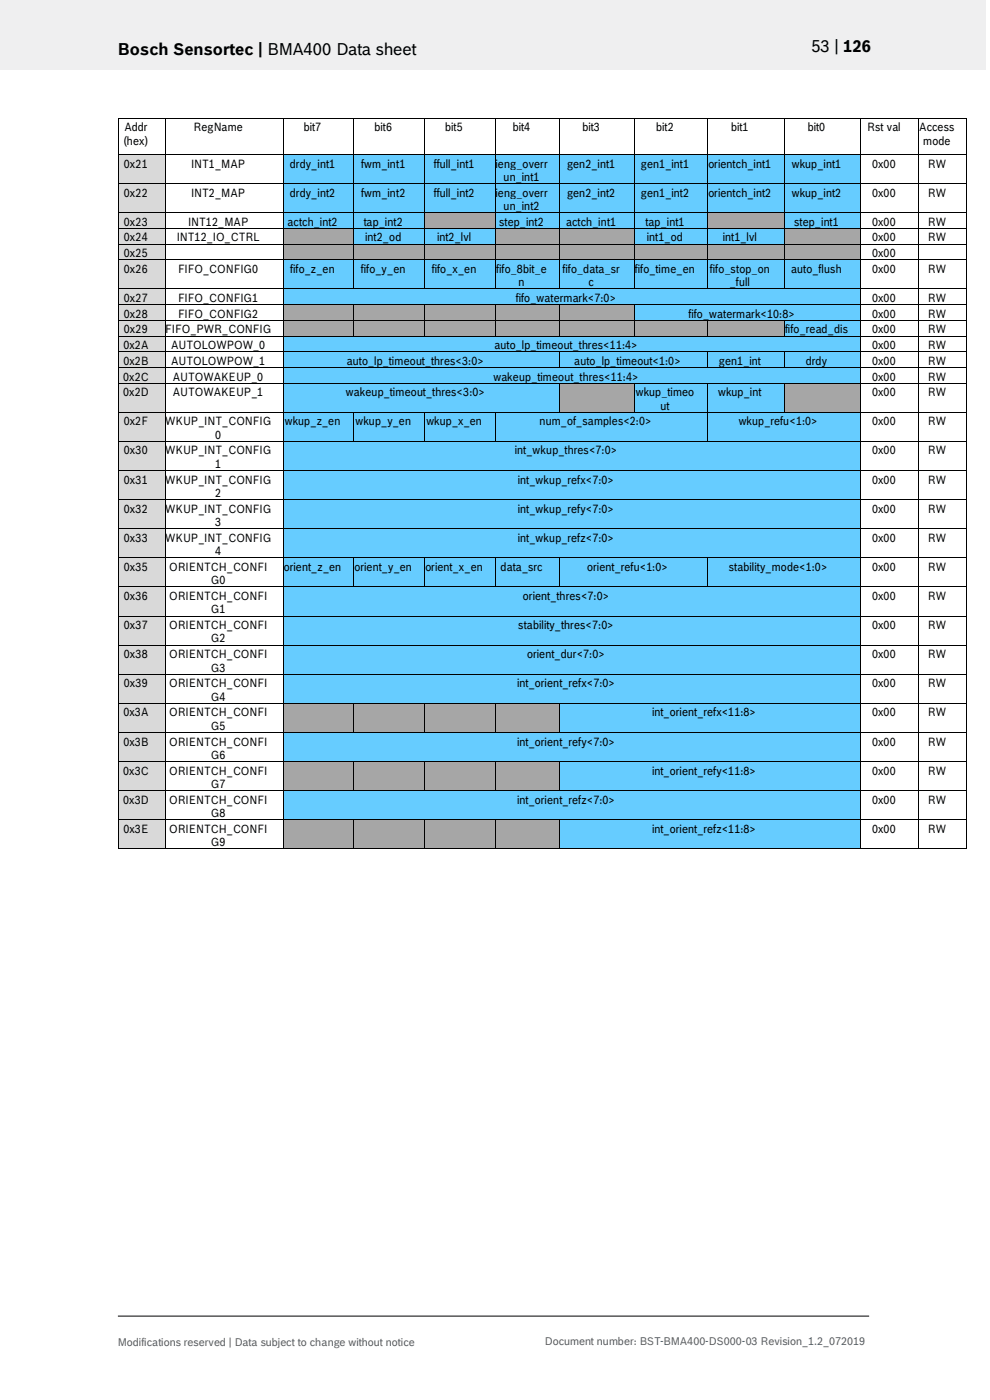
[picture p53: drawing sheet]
<svg xmlns="http://www.w3.org/2000/svg" width="210mm" height="297mm" viewBox="0 0 210 297" stroke-linecap="round" stroke-linejoin="round" font-family="sans-serif">
<defs><g id="words">
<g font-size="3.5">
<text x="25" y="11.6">Bosch Sensortec | BMA400 Data sheet</text>
<text x="172.1" y="11">53 | 126</text>
</g>
<g font-size="2.5">
<text x="26.4" y="27.9">Addr</text>
<text x="41" y="27.9">RegName</text>
<text x="64.4" y="27.9">bit7</text>
<text x="79.4" y="27.9">bit6</text>
<text x="94.5" y="27.9">bit5</text>
<text x="108.8" y="27.9">bit4</text>
<text x="123.6" y="27.9">bit3</text>
<text x="139.2" y="27.9">bit2</text>
<text x="155.1" y="27.9">bit1</text>
<text x="171.4" y="27.9">bit0</text>
<text x="184" y="27.9">Rst val</text>
<text x="195" y="27.9">Access</text>
<text x="26.2" y="30.7">(hex)</text>
<text x="26.3" y="35.6">0x21</text>
<text x="40.6" y="35.6">INT1_MAP</text>
<text x="61.5" y="35.6">drdy_int1</text>
<text x="76.6" y="35.6">fwm_int1</text>
<text x="92" y="35.6">ffull_int1</text>
<text x="105.1" y="35.6">ieng_overr</text>
<text x="120.3" y="35.6">gen2_int1</text>
<text x="136" y="35.6">gen1_int1</text>
<text x="150.3" y="35.6">orientch_int1</text>
<text x="168" y="35.6">wkup_int1</text>
<text x="185" y="35.6">0x00</text>
<text x="195.9" y="30.7">mode</text>
<text x="196.8" y="35.6">RW</text>
<text x="26.3" y="41.7">0x22</text>
<text x="40.6" y="41.7">INT2_MAP</text>
<text x="61.5" y="41.7">drdy_int2</text>
<text x="76.6" y="41.7">fwm_int2</text>
<text x="92" y="41.7">ffull_int2</text>
<text x="105.1" y="41.7">ieng_overr</text>
<text x="106.8" y="38.4">un_int1</text>
<text x="120.3" y="41.7">gen2_int2</text>
<text x="136" y="41.7">gen1_int2</text>
<text x="150.3" y="41.7">orientch_int2</text>
<text x="168" y="41.7">wkup_int2</text>
<text x="185" y="41.7">0x00</text>
<text x="196.8" y="41.7">RW</text>
<text x="26.3" y="47.9">0x23</text>
<text x="39.9" y="47.9">INT12_MAP</text>
<text x="61" y="47.9">actch_int2</text>
<text x="77.1" y="47.9">tap_int2</text>
<text x="105.9" y="47.9">step_int2</text>
<text x="106.8" y="44.5">un_int2</text>
<text x="120.1" y="47.9">actch_int1</text>
<text x="136.9" y="47.9">tap_int1</text>
<text x="168.5" y="47.9">step_int1</text>
<text x="185" y="47.9">0x00</text>
<text x="196.8" y="47.9">RW</text>
<text x="26.3" y="51.2">0x24</text>
<text x="37.5" y="51.2">INT12_IO_CTRL</text>
<text x="77.5" y="51.2">int2_od</text>
<text x="92.7" y="51.2">int2_lvl</text>
<text x="137.2" y="51.2">int1_od</text>
<text x="153.4" y="51.2">int1_lvl</text>
<text x="185" y="51.2">0x00</text>
<text x="196.8" y="51.2">RW</text>
<text x="26.3" y="54.6">0x25</text>
<text x="26.3" y="57.9">0x26</text>
<text x="37.8" y="57.9">FIFO_CONFIG0</text>
<text x="61.6" y="57.9">fifo_z_en</text>
<text x="76.6" y="57.9">fifo_y_en</text>
<text x="91.6" y="57.9">fifo_x_en</text>
<text x="105.3" y="57.9">fifo_8bit_e</text>
<text x="119.3" y="57.9">fifo_data_sr</text>
<text x="134.7" y="57.9">fifo_time_en</text>
<text x="150.6" y="57.9">fifo_stop_on</text>
<text x="167.8" y="57.9">auto_flush</text>
<text x="185" y="54.6">0x00</text>
<text x="185" y="57.9">0x00</text>
<text x="196.8" y="57.9">RW</text>
<text x="26.3" y="64.1">0x27</text>
<text x="37.8" y="64.1">FIFO_CONFIG1</text>
<text x="109.4" y="64.1">fifo_watermark&lt;7:0&gt;</text>
<text x="110" y="60.8">n</text>
<text x="124.8" y="60.8">c</text>
<text x="154.8" y="60.8">_full</text>
<text x="185" y="64.1">0x00</text>
<text x="196.8" y="64.1">RW</text>
<text x="26.3" y="67.4">0x28</text>
<text x="26.3" y="70.7">0x29</text>
<text x="35.1" y="70.7">FIFO_PWR_CONFIG</text>
<text x="37.8" y="67.4">FIFO_CONFIG2</text>
<text x="146" y="67.4">fifo_watermark&lt;10:8&gt;</text>
<text x="166.5" y="70.7">fifo_read_dis</text>
<text x="185" y="67.4">0x00</text>
<text x="185" y="70.7">0x00</text>
<text x="196.8" y="67.4">RW</text>
<text x="196.8" y="70.7">RW</text>
<text x="26.2" y="74.1">0x2A</text>
<text x="26.2" y="77.4">0x2B</text>
<text x="36.3" y="74.1">AUTOLOWPOW_0</text>
<text x="36.3" y="77.4">AUTOLOWPOW_1</text>
<text x="73.6" y="77.4">auto_lp_timeout_thres&lt;3:0&gt;</text>
<text x="104.9" y="74.1">auto_lp_timeout_thres&lt;11:4&gt;</text>
<text x="121.8" y="77.4">auto_lp_timeout&lt;1:0&gt;</text>
<text x="152.5" y="77.4">gen1_int</text>
<text x="170.9" y="77.4">drdy</text>
<text x="185" y="74.1">0x00</text>
<text x="185" y="77.4">0x00</text>
<text x="196.8" y="74.1">RW</text>
<text x="196.8" y="77.4">RW</text>
<text x="26.1" y="80.7">0x2C</text>
<text x="36.7" y="80.7">AUTOWAKEUP_0</text>
<text x="104.7" y="80.7">wakeup_timeout_thres&lt;11:4&gt;</text>
<text x="185" y="80.7">0x00</text>
<text x="196.8" y="80.7">RW</text>
<text x="26.1" y="84.1">0x2D</text>
<text x="36.7" y="84.1">AUTOWAKEUP_1</text>
<text x="73.4" y="84.1">wakeup_timeout_thres&lt;3:0&gt;</text>
<text x="134.9" y="84.1">wkup_timeo</text>
<text x="140.1" y="86.9">ut</text>
<text x="152.3" y="84.1">wkup_int</text>
<text x="185" y="84.1">0x00</text>
<text x="196.8" y="84.1">RW</text>
<text x="26.3" y="90.3">0x2F</text>
<text x="35.1" y="90.3">WKUP_INT_CONFIG</text>
<text x="45.6" y="93.1">0</text>
<text x="60.4" y="90.3">wkup_z_en</text>
<text x="75.4" y="90.3">wkup_y_en</text>
<text x="90.4" y="90.3">wkup_x_en</text>
<text x="114.5" y="90.3">num_of_samples&lt;2:0&gt;</text>
<text x="156.7" y="90.3">wkup_refu&lt;1:0&gt;</text>
<text x="185" y="90.3">0x00</text>
<text x="196.8" y="90.3">RW</text>
<text x="26.3" y="96.4">0x30</text>
<text x="35.1" y="96.4">WKUP_INT_CONFIG</text>
<text x="45.6" y="99.2">1</text>
<text x="109.2" y="96.4">int_wkup_thres&lt;7:0&gt;</text>
<text x="185" y="96.4">0x00</text>
<text x="196.8" y="96.4">RW</text>
<text x="26.3" y="102.6">0x31</text>
<text x="35.1" y="102.6">WKUP_INT_CONFIG</text>
<text x="45.6" y="105.4">2</text>
<text x="109.9" y="102.6">int_wkup_refx&lt;7:0&gt;</text>
<text x="185" y="102.6">0x00</text>
<text x="196.8" y="102.6">RW</text>
<text x="26.3" y="108.8">0x32</text>
<text x="35.1" y="108.8">WKUP_INT_CONFIG</text>
<text x="45.6" y="111.6">3</text>
<text x="109.9" y="108.8">int_wkup_refy&lt;7:0&gt;</text>
<text x="185" y="108.8">0x00</text>
<text x="196.8" y="108.8">RW</text>
<text x="26.3" y="115">0x33</text>
<text x="35.1" y="115">WKUP_INT_CONFIG</text>
<text x="45.6" y="117.8">4</text>
<text x="109.9" y="115">int_wkup_refz&lt;7:0&gt;</text>
<text x="185" y="115">0x00</text>
<text x="196.8" y="115">RW</text>
<text x="26.3" y="121.1">0x35</text>
<text x="35.9" y="121.1">ORIENTCH_CONFI</text>
<text x="44.8" y="124">G0</text>
<text x="60.2" y="121.1">orient_z_en</text>
<text x="75.2" y="121.1">orient_y_en</text>
<text x="90.2" y="121.1">orient_x_en</text>
<text x="106.2" y="121.1">data_src</text>
<text x="124.6" y="121.1">orient_refu&lt;1:0&gt;</text>
<text x="154.6" y="121.1">stability_mode&lt;1:0&gt;</text>
<text x="185" y="121.1">0x00</text>
<text x="196.8" y="121.1">RW</text>
<text x="26.3" y="127.3">0x36</text>
<text x="35.9" y="127.3">ORIENTCH_CONFI</text>
<text x="44.8" y="130.2">G1</text>
<text x="110.9" y="127.3">orient_thres&lt;7:0&gt;</text>
<text x="185" y="127.3">0x00</text>
<text x="196.8" y="127.3">RW</text>
<text x="26.3" y="133.5">0x37</text>
<text x="35.9" y="133.5">ORIENTCH_CONFI</text>
<text x="44.8" y="136.3">G2</text>
<text x="110" y="133.5">stability_thres&lt;7:0&gt;</text>
<text x="185" y="133.5">0x00</text>
<text x="196.8" y="133.5">RW</text>
<text x="26.3" y="139.6">0x38</text>
<text x="35.9" y="139.6">ORIENTCH_CONFI</text>
<text x="44.8" y="142.5">G3</text>
<text x="111.8" y="139.6">orient_dur&lt;7:0&gt;</text>
<text x="185" y="139.6">0x00</text>
<text x="196.8" y="139.6">RW</text>
<text x="26.3" y="145.8">0x39</text>
<text x="35.9" y="145.8">ORIENTCH_CONFI</text>
<text x="44.8" y="148.6">G4</text>
<text x="109.7" y="145.8">int_orient_refx&lt;7:0&gt;</text>
<text x="185" y="145.8">0x00</text>
<text x="196.8" y="145.8">RW</text>
<text x="26.2" y="152">0x3A</text>
<text x="35.9" y="152">ORIENTCH_CONFI</text>
<text x="44.8" y="154.8">G5</text>
<text x="138.3" y="152">int_orient_refx&lt;11:8&gt;</text>
<text x="185" y="152">0x00</text>
<text x="196.8" y="152">RW</text>
<text x="26.2" y="158.2">0x3B</text>
<text x="35.9" y="158.2">ORIENTCH_CONFI</text>
<text x="44.8" y="161">G6</text>
<text x="109.7" y="158.2">int_orient_refy&lt;7:0&gt;</text>
<text x="185" y="158.2">0x00</text>
<text x="196.8" y="158.2">RW</text>
<text x="26.1" y="164.3">0x3C</text>
<text x="35.9" y="164.3">ORIENTCH_CONFI</text>
<text x="44.8" y="167.2">G7</text>
<text x="138.3" y="164.3">int_orient_refy&lt;11:8&gt;</text>
<text x="185" y="164.3">0x00</text>
<text x="196.8" y="164.3">RW</text>
<text x="26.1" y="170.5">0x3D</text>
<text x="35.9" y="170.5">ORIENTCH_CONFI</text>
<text x="44.8" y="173.3">G8</text>
<text x="109.7" y="170.5">int_orient_refz&lt;7:0&gt;</text>
<text x="185" y="170.5">0x00</text>
<text x="196.8" y="170.5">RW</text>
<text x="26.2" y="176.7">0x3E</text>
<text x="35.9" y="176.7">ORIENTCH_CONFI</text>
<text x="44.8" y="179.5">G9</text>
<text x="138.3" y="176.7">int_orient_refz&lt;11:8&gt;</text>
<text x="185" y="176.7">0x00</text>
<text x="196.8" y="176.7">RW</text>
</g>
<g font-size="2.3" fill="#535f6b">
<text x="25" y="285.5">Modifications reserved | Data subject to change without notice</text>
<text x="115.6" y="285.3">Document number: BST-BMA400-DS000-03 Revision_1.2_072019</text>
</g>
</g></defs>
<path d="M-.1 0h209.2v14.8h-209.2z" fill-rule="evenodd" fill="#efeff0"/>
<g fill="none" stroke="#000" stroke-width=".21">
<path d="M25.1 25.1v7.6M25.1 25.1h9.9M35 25.1v7.6M35.1 25.1h24.9M60 25.1v7.6M60.1 25.1h14.9M75 25.1v7.6M75.1 25.1h14.9M90.1 25.1v7.6M90.1 25.1h14.9M105 25.1v7.6M105.1 25.1h13.6"/>
<path d="M134.6 25.1h-15.8l-.1 7.6M134.6 25.1v7.6M134.6 25.1h15.4l.1 7.6M150.1 25.1h16.2M166.4 25.1v7.6M166.4 25.1h16.1M194.9 25.1h-12.3v7.6M205.1 25.1h-10.1l-.1 7.6M205.1 25.1v7.6M25 279.2h159.4"/>
</g>
<g fill="#000">
<path d="M25 25l.1 .1z" fill-rule="evenodd"/>
<path d="M25 25l.1 .1z" fill-rule="evenodd"/>
<path d="M35 25l.1 .1z" fill-rule="evenodd"/>
<path d="M60 25l.1 .1z" fill-rule="evenodd"/>
<path d="M75 25l.1 .1z" fill-rule="evenodd"/>
<path d="M90 25l.1 .1z" fill-rule="evenodd"/>
<path d="M105 25l.1 .1z" fill-rule="evenodd"/>
<path d="M118.7 25l.1 .1z" fill-rule="evenodd"/>
<path d="M134.6 25v.1z" fill-rule="evenodd"/>
<path d="M150 25l.1 .1z" fill-rule="evenodd"/>
<path d="M166.3 25l.1 .1z" fill-rule="evenodd"/>
<path d="M182.5 25l.1 .1z" fill-rule="evenodd"/>
<path d="M194.9 25l.1 .1z" fill-rule="evenodd"/>
<path d="M205.1 25v.1z" fill-rule="evenodd"/>
<path d="M205.1 25v.1z" fill-rule="evenodd"/>
</g>
<g fill="#d9d9d9">
<path d="M25.1 32.8h9.9v6.1h-9.9z" fill-rule="evenodd"/>
<path d="M25.1 32.8h9.9v3.3h-9.9z" fill-rule="evenodd"/>
</g>
<g fill="#6cf">
<path d="M60.1 32.8h14.9v6.1h-14.9z" fill-rule="evenodd"/>
<path d="M60.1 32.8h14.9v3.3h-14.9z" fill-rule="evenodd"/>
<path d="M75.1 32.8h14.9v6.1h-14.9z" fill-rule="evenodd"/>
<path d="M75.1 32.8h14.9v3.3h-14.9z" fill-rule="evenodd"/>
<path d="M90.1 32.8h14.9v6.1h-14.9z" fill-rule="evenodd"/>
<path d="M90.1 32.8h14.9v3.3h-14.9z" fill-rule="evenodd"/>
<path d="M105.1 32.8h13.5v6.1h-13.5z" fill-rule="evenodd"/>
<path d="M105.1 32.8h13.5v3.3h-13.5z" fill-rule="evenodd"/>
<path d="M105.1 36.1h13.5v2.8h-13.5z" fill-rule="evenodd"/>
<path d="M118.7 32.8h15.8v6.1h-15.8z" fill-rule="evenodd"/>
<path d="M118.7 32.8h15.8v3.3h-15.8z" fill-rule="evenodd"/>
<path d="M134.6 32.8h15.4v6.1h-15.4z" fill-rule="evenodd"/>
<path d="M134.6 32.8h15.4v3.3h-15.4z" fill-rule="evenodd"/>
<path d="M150.1 32.8h16.2v6.1h-16.2z" fill-rule="evenodd"/>
<path d="M150.1 32.8h16.2v3.3h-16.2z" fill-rule="evenodd"/>
<path d="M166.4 32.8h16.1v6.1h-16.1z" fill-rule="evenodd"/>
<path d="M166.4 32.8h16.1v3.3h-16.1z" fill-rule="evenodd"/>
</g>
<g fill="#000">
<path d="M25 32.7l.1 .1z" fill-rule="evenodd"/>
<path d="M35 32.7l.1 .1z" fill-rule="evenodd"/>
<path d="M60 32.7l.1 .1z" fill-rule="evenodd"/>
<path d="M75 32.7l.1 .1z" fill-rule="evenodd"/>
<path d="M90 32.7l.1 .1z" fill-rule="evenodd"/>
<path d="M105 32.7l.1 .1z" fill-rule="evenodd"/>
<path d="M118.7 32.7l.1 .1z" fill-rule="evenodd"/>
<path d="M134.6 32.7v.1z" fill-rule="evenodd"/>
<path d="M150 32.7l.1 .1z" fill-rule="evenodd"/>
<path d="M166.3 32.7l.1 .1z" fill-rule="evenodd"/>
<path d="M182.5 32.7l.1 .1z" fill-rule="evenodd"/>
<path d="M194.9 32.7l.1 .1z" fill-rule="evenodd"/>
<path d="M205.1 32.7v.1z" fill-rule="evenodd"/>
</g>
<g fill="none" stroke="#000" stroke-width=".21">
<path d="M25.1 32.8v6.1M25.1 32.8h9.9M35 32.8v6.1M35.1 32.8h24.9M60 32.8v6.1M60.1 32.8h14.9M75 32.8v6.1M75.1 32.8h14.9M90.1 32.8v6.1M90.1 32.8h14.9M105 32.8v6.1M105.1 32.8h13.6"/>
<path d="M118.7 32.8v6.1M118.8 32.8h15.8M134.6 32.8v6.1M134.6 32.8h15.4M150.1 32.8v6.1M150.1 32.8h16.2M166.4 32.8v6.1M166.4 32.8h16.1M182.6 32.8v6.1M182.6 32.8h12.3M194.9 32.8v6.1M195 32.8h10.1"/>
<path d="M205.1 32.8v6.1"/>
</g>
<g fill="#d9d9d9">
<path d="M25.1 39h9.9v6.1h-9.9z" fill-rule="evenodd"/>
<path d="M25.1 39h9.9v3.2h-9.9z" fill-rule="evenodd"/>
</g>
<g fill="#6cf">
<path d="M60.1 39h14.9v6.1h-14.9z" fill-rule="evenodd"/>
<path d="M60.1 39h14.9v3.2h-14.9z" fill-rule="evenodd"/>
<path d="M75.1 39h14.9v6.1h-14.9z" fill-rule="evenodd"/>
<path d="M75.1 39h14.9v3.2h-14.9z" fill-rule="evenodd"/>
<path d="M90.1 39h14.9v6.1h-14.9z" fill-rule="evenodd"/>
<path d="M90.1 39h14.9v3.2h-14.9z" fill-rule="evenodd"/>
<path d="M105.1 39h13.5v6.1h-13.5z" fill-rule="evenodd"/>
<path d="M105.1 39h13.5v3.2h-13.5z" fill-rule="evenodd"/>
<path d="M105.1 42.2h13.5v2.9h-13.5z" fill-rule="evenodd"/>
<path d="M118.7 39h15.8v6.1h-15.8z" fill-rule="evenodd"/>
<path d="M118.7 39h15.8v3.2h-15.8z" fill-rule="evenodd"/>
<path d="M134.6 39h15.4v6.1h-15.4z" fill-rule="evenodd"/>
<path d="M134.6 39h15.4v3.2h-15.4z" fill-rule="evenodd"/>
<path d="M150.1 39h16.2v6.1h-16.2z" fill-rule="evenodd"/>
<path d="M150.1 39h16.2v3.2h-16.2z" fill-rule="evenodd"/>
<path d="M166.4 39h16.1v6.1h-16.1z" fill-rule="evenodd"/>
<path d="M166.4 39h16.1v3.2h-16.1z" fill-rule="evenodd"/>
</g>
<g fill="#000">
<path d="M25 38.9l.1 .1z" fill-rule="evenodd"/>
<path d="M35 38.9l.1 .1z" fill-rule="evenodd"/>
<path d="M60 38.9l.1 .1z" fill-rule="evenodd"/>
<path d="M75 38.9l.1 .1z" fill-rule="evenodd"/>
<path d="M90 38.9l.1 .1z" fill-rule="evenodd"/>
<path d="M105 38.9l.1 .1z" fill-rule="evenodd"/>
<path d="M118.7 38.9l.1 .1z" fill-rule="evenodd"/>
<path d="M134.6 38.9v.1z" fill-rule="evenodd"/>
<path d="M150 38.9l.1 .1z" fill-rule="evenodd"/>
<path d="M166.3 38.9l.1 .1z" fill-rule="evenodd"/>
<path d="M182.5 38.9l.1 .1z" fill-rule="evenodd"/>
<path d="M194.9 38.9l.1 .1z" fill-rule="evenodd"/>
<path d="M205.1 38.9v.1z" fill-rule="evenodd"/>
</g>
<g fill="none" stroke="#000" stroke-width=".21">
<path d="M25.1 39v6.1M25.1 39h9.9M35 39v6.1M35.1 39h24.9M60 39v6.1M60.1 39h14.9M75 39v6.1M75.1 39h14.9M90.1 39v6.1M90.1 39h14.9M105 39v6.1M105.1 39h13.6"/>
<path d="M134.6 39h-15.8l-.1 6.1M134.6 39v6.1M134.6 39h15.4l.1 6.1M150.1 39h16.2M166.4 39v6.1M166.4 39h16.1M194.9 39h-12.3v6.1M205.1 39h-10.1l-.1 6.1M205.1 39v6.1"/>
</g>
<g fill="#d9d9d9">
<path d="M25.1 45.2h9.9v3.2h-9.9z" fill-rule="evenodd"/>
<path d="M25.1 45.2h9.9v3.2h-9.9z" fill-rule="evenodd"/>
</g>
<g fill="#6cf">
<path d="M60.1 45.2h14.9v3.2h-14.9z" fill-rule="evenodd"/>
<path d="M60.1 45.2h14.9v3.2h-14.9z" fill-rule="evenodd"/>
<path d="M75.1 45.2h14.9v3.2h-14.9z" fill-rule="evenodd"/>
<path d="M75.1 45.2h14.9v3.2h-14.9z" fill-rule="evenodd"/>
</g>
<g fill="#a6a6a6">
<path d="M90.1 45.2h14.9v3.2h-14.9z" fill-rule="evenodd"/>
<path d="M90.1 45.2h14.9v1.8h-14.9z" fill-rule="evenodd"/>
</g>
<g fill="#6cf">
<path d="M105.1 45.2h13.5v3.2h-13.5z" fill-rule="evenodd"/>
<path d="M105.1 45.2h13.5v3.2h-13.5z" fill-rule="evenodd"/>
<path d="M118.7 45.2h15.8v3.2h-15.8z" fill-rule="evenodd"/>
<path d="M118.7 45.2h15.8v3.2h-15.8z" fill-rule="evenodd"/>
<path d="M134.6 45.2h15.4v3.2h-15.4z" fill-rule="evenodd"/>
<path d="M134.6 45.2h15.4v3.2h-15.4z" fill-rule="evenodd"/>
</g>
<g fill="#a6a6a6">
<path d="M150.1 45.2h16.2v3.2h-16.2z" fill-rule="evenodd"/>
<path d="M150.1 45.2h16.2v1.8h-16.2z" fill-rule="evenodd"/>
</g>
<g fill="#6cf">
<path d="M166.4 45.2h16.1v3.2h-16.1z" fill-rule="evenodd"/>
<path d="M166.4 45.2h16.1v3.2h-16.1z" fill-rule="evenodd"/>
</g>
<g fill="#000">
<path d="M25 45.1l.1 .1z" fill-rule="evenodd"/>
<path d="M35 45.1l.1 .1z" fill-rule="evenodd"/>
<path d="M60 45.1l.1 .1z" fill-rule="evenodd"/>
<path d="M75 45.1l.1 .1z" fill-rule="evenodd"/>
<path d="M90 45.1l.1 .1z" fill-rule="evenodd"/>
<path d="M105 45.1l.1 .1z" fill-rule="evenodd"/>
<path d="M118.7 45.1l.1 .1z" fill-rule="evenodd"/>
<path d="M134.6 45.1v.1z" fill-rule="evenodd"/>
<path d="M150 45.1l.1 .1z" fill-rule="evenodd"/>
<path d="M166.3 45.1l.1 .1z" fill-rule="evenodd"/>
<path d="M182.5 45.1l.1 .1z" fill-rule="evenodd"/>
<path d="M194.9 45.1l.1 .1z" fill-rule="evenodd"/>
<path d="M205.1 45.1v.1z" fill-rule="evenodd"/>
</g>
<g fill="none" stroke="#000" stroke-width=".21">
<path d="M25.1 45.2v3.2M25.1 45.1h9.9M35 45.2v3.2M35.1 45.1h24.9M60 45.2v3.2M60.1 45.1h14.9M75 45.2v3.2M75.1 45.1h14.9M90.1 45.2v3.2M90.1 45.1h14.9M105 45.2v3.2M105.1 45.1h13.6"/>
<path d="M118.7 45.2v3.2M118.8 45.1h15.8M134.6 45.2v3.2M134.6 45.1h15.4M150.1 45.2v3.2M150.1 45.1h16.2M166.4 45.2v3.2M166.4 45.1h16.1M182.6 45.2v3.2M182.6 45.1h12.3M194.9 45.2v3.2M195 45.1h10.1"/>
<path d="M205.1 45.2v3.2"/>
</g>
<g fill="#d9d9d9">
<path d="M25.1 48.5h9.9v3.2h-9.9z" fill-rule="evenodd"/>
<path d="M25.1 48.5h9.9v3.2h-9.9z" fill-rule="evenodd"/>
</g>
<g fill="#a6a6a6">
<path d="M60.1 48.5h14.9v3.2h-14.9z" fill-rule="evenodd"/>
<path d="M60.1 48.5h14.9v1.8h-14.9z" fill-rule="evenodd"/>
</g>
<g fill="#6cf">
<path d="M75.1 48.5h14.9v3.2h-14.9z" fill-rule="evenodd"/>
<path d="M75.1 48.5h14.9v3.2h-14.9z" fill-rule="evenodd"/>
<path d="M90.1 48.5h14.9v3.2h-14.9z" fill-rule="evenodd"/>
<path d="M90.1 48.5h14.9v3.2h-14.9z" fill-rule="evenodd"/>
</g>
<g fill="#a6a6a6">
<path d="M105.1 48.5h13.5v3.2h-13.5z" fill-rule="evenodd"/>
<path d="M105.1 48.5h13.5v1.8h-13.5z" fill-rule="evenodd"/>
<path d="M118.7 48.5h15.8v3.2h-15.8z" fill-rule="evenodd"/>
<path d="M118.7 48.5h15.8v1.8h-15.8z" fill-rule="evenodd"/>
</g>
<g fill="#6cf">
<path d="M134.6 48.5h15.4v3.2h-15.4z" fill-rule="evenodd"/>
<path d="M134.6 48.5h15.4v3.2h-15.4z" fill-rule="evenodd"/>
<path d="M150.1 48.5h16.2v3.2h-16.2z" fill-rule="evenodd"/>
<path d="M150.1 48.5h16.2v3.2h-16.2z" fill-rule="evenodd"/>
</g>
<g fill="#a6a6a6">
<path d="M166.4 48.5h16.1v3.2h-16.1z" fill-rule="evenodd"/>
<path d="M166.4 48.5h16.1v1.8h-16.1z" fill-rule="evenodd"/>
</g>
<g fill="#000">
<path d="M25 48.4l.1 .1z" fill-rule="evenodd"/>
<path d="M35 48.4l.1 .1z" fill-rule="evenodd"/>
<path d="M60 48.4l.1 .1z" fill-rule="evenodd"/>
<path d="M75 48.4l.1 .1z" fill-rule="evenodd"/>
<path d="M90 48.4l.1 .1z" fill-rule="evenodd"/>
<path d="M105 48.4l.1 .1z" fill-rule="evenodd"/>
<path d="M118.7 48.4l.1 .1z" fill-rule="evenodd"/>
<path d="M134.6 48.4v.1z" fill-rule="evenodd"/>
<path d="M150 48.4l.1 .1z" fill-rule="evenodd"/>
<path d="M166.3 48.4l.1 .1z" fill-rule="evenodd"/>
<path d="M182.5 48.4l.1 .1z" fill-rule="evenodd"/>
<path d="M194.9 48.4l.1 .1z" fill-rule="evenodd"/>
<path d="M205.1 48.4v.1z" fill-rule="evenodd"/>
</g>
<g fill="none" stroke="#000" stroke-width=".21">
<path d="M25.1 48.5v3.2M25.1 48.4h9.9M35 48.5v3.2M35.1 48.4h24.9M60 48.5v3.2M60.1 48.4h14.9M75 48.5v3.2M75.1 48.4h14.9M90.1 48.5v3.2M90.1 48.4h14.9M105 48.5v3.2M105.1 48.4h13.6"/>
<path d="M118.7 48.5v3.2M118.8 48.4h15.8M134.6 48.5v3.2M134.6 48.4h15.4M150.1 48.5v3.2M150.1 48.4h16.2M166.4 48.5v3.2M166.4 48.4h16.1M182.6 48.5v3.2M182.6 48.4h12.3M194.9 48.5v3.2M195 48.4h10.1"/>
<path d="M205.1 48.5v3.2"/>
</g>
<g fill="#d9d9d9">
<path d="M25.1 51.8h9.9v3.3h-9.9z" fill-rule="evenodd"/>
<path d="M25.1 51.8h9.9v3.3h-9.9z" fill-rule="evenodd"/>
</g>
<g fill="#a6a6a6">
<path d="M60.1 51.8h14.9v3.3h-14.9z" fill-rule="evenodd"/>
<path d="M60.1 51.8h14.9v1.8h-14.9z" fill-rule="evenodd"/>
<path d="M75.1 51.8h14.9v3.3h-14.9z" fill-rule="evenodd"/>
<path d="M75.1 51.8h14.9v1.8h-14.9z" fill-rule="evenodd"/>
<path d="M90.1 51.8h14.9v3.3h-14.9z" fill-rule="evenodd"/>
<path d="M90.1 51.8h14.9v1.8h-14.9z" fill-rule="evenodd"/>
<path d="M105.1 51.8h13.5v3.3h-13.5z" fill-rule="evenodd"/>
<path d="M105.1 51.8h13.5v1.8h-13.5z" fill-rule="evenodd"/>
<path d="M118.7 51.8h15.8v3.3h-15.8z" fill-rule="evenodd"/>
<path d="M118.7 51.8h15.8v1.8h-15.8z" fill-rule="evenodd"/>
<path d="M134.6 51.8h15.4v3.3h-15.4z" fill-rule="evenodd"/>
<path d="M134.6 51.8h15.4v1.8h-15.4z" fill-rule="evenodd"/>
<path d="M150.1 51.8h16.2v3.3h-16.2z" fill-rule="evenodd"/>
<path d="M150.1 51.8h16.2v1.8h-16.2z" fill-rule="evenodd"/>
<path d="M166.4 51.8h16.1v3.3h-16.1z" fill-rule="evenodd"/>
<path d="M166.4 51.8h16.1v1.8h-16.1z" fill-rule="evenodd"/>
</g>
<g fill="#000">
<path d="M25 51.7l.1 .1z" fill-rule="evenodd"/>
<path d="M35 51.7l.1 .1z" fill-rule="evenodd"/>
<path d="M60 51.7l.1 .1z" fill-rule="evenodd"/>
<path d="M75 51.7l.1 .1z" fill-rule="evenodd"/>
<path d="M90 51.7l.1 .1z" fill-rule="evenodd"/>
<path d="M105 51.7l.1 .1z" fill-rule="evenodd"/>
<path d="M118.7 51.7l.1 .1z" fill-rule="evenodd"/>
<path d="M134.6 51.7v.1z" fill-rule="evenodd"/>
<path d="M150 51.7l.1 .1z" fill-rule="evenodd"/>
<path d="M166.3 51.7l.1 .1z" fill-rule="evenodd"/>
<path d="M182.5 51.7l.1 .1z" fill-rule="evenodd"/>
<path d="M194.9 51.7l.1 .1z" fill-rule="evenodd"/>
<path d="M205.1 51.7v.1z" fill-rule="evenodd"/>
</g>
<g fill="none" stroke="#000" stroke-width=".21">
<path d="M25.1 51.8v3.3M25.1 51.8h9.9M35 51.8v3.3M35.1 51.8h24.9M60 51.8v3.3M60.1 51.8h14.9M75 51.8v3.3M75.1 51.8h14.9M90.1 51.8v3.3M90.1 51.8h14.9M105 51.8v3.3M105.1 51.8h13.6"/>
<path d="M118.7 51.8v3.3M118.8 51.8h15.8M134.6 51.8v3.3M134.6 51.8h15.4M150.1 51.8v3.3M150.1 51.8h16.2M166.4 51.8v3.3M166.4 51.8h16.1M182.6 51.8v3.3M182.6 51.8h12.3M194.9 51.8v3.3M195 51.8h10.1"/>
<path d="M205.1 51.8v3.3"/>
</g>
<g fill="#d9d9d9">
<path d="M25.1 55.2h9.9v6.1h-9.9z" fill-rule="evenodd"/>
<path d="M25.1 55.2h9.9v3.2h-9.9z" fill-rule="evenodd"/>
</g>
<g fill="#6cf">
<path d="M60.1 55.2h14.9v6.1h-14.9z" fill-rule="evenodd"/>
<path d="M60.1 55.2h14.9v3.2h-14.9z" fill-rule="evenodd"/>
<path d="M75.1 55.2h14.9v6.1h-14.9z" fill-rule="evenodd"/>
<path d="M75.1 55.2h14.9v3.2h-14.9z" fill-rule="evenodd"/>
<path d="M90.1 55.2h14.9v6.1h-14.9z" fill-rule="evenodd"/>
<path d="M90.1 55.2h14.9v3.2h-14.9z" fill-rule="evenodd"/>
<path d="M105.1 55.2h13.5v6.1h-13.5z" fill-rule="evenodd"/>
<path d="M105.1 55.2h13.5v3.2h-13.5z" fill-rule="evenodd"/>
<path d="M105.1 58.4h13.5v2.9h-13.5z" fill-rule="evenodd"/>
<path d="M118.7 55.2h15.8v6.1h-15.8z" fill-rule="evenodd"/>
<path d="M118.7 55.2h15.8v3.2h-15.8z" fill-rule="evenodd"/>
<path d="M118.7 58.4h15.8v2.9h-15.8z" fill-rule="evenodd"/>
<path d="M134.6 55.2h15.4v6.1h-15.4z" fill-rule="evenodd"/>
<path d="M134.6 55.2h15.4v3.2h-15.4z" fill-rule="evenodd"/>
<path d="M150.1 55.2h16.2v6.1h-16.2z" fill-rule="evenodd"/>
<path d="M150.1 55.2h16.2v3.2h-16.2z" fill-rule="evenodd"/>
<path d="M150.1 58.4h16.2v2.9h-16.2z" fill-rule="evenodd"/>
<path d="M166.4 55.2h16.1v6.1h-16.1z" fill-rule="evenodd"/>
<path d="M166.4 55.2h16.1v3.2h-16.1z" fill-rule="evenodd"/>
</g>
<g fill="#000">
<path d="M25 55.1l.1 .1z" fill-rule="evenodd"/>
<path d="M35 55.1l.1 .1z" fill-rule="evenodd"/>
<path d="M60 55.1l.1 .1z" fill-rule="evenodd"/>
<path d="M75 55.1l.1 .1z" fill-rule="evenodd"/>
<path d="M90 55.1l.1 .1z" fill-rule="evenodd"/>
<path d="M105 55.1l.1 .1z" fill-rule="evenodd"/>
<path d="M118.7 55.1l.1 .1z" fill-rule="evenodd"/>
<path d="M134.6 55.1v.1z" fill-rule="evenodd"/>
<path d="M150 55.1l.1 .1z" fill-rule="evenodd"/>
<path d="M166.3 55.1l.1 .1z" fill-rule="evenodd"/>
<path d="M182.5 55.1l.1 .1z" fill-rule="evenodd"/>
<path d="M194.9 55.1l.1 .1z" fill-rule="evenodd"/>
<path d="M205.1 55.1v.1z" fill-rule="evenodd"/>
</g>
<g fill="none" stroke="#000" stroke-width=".21">
<path d="M25.1 55.2v6.1M25.1 55.1h9.9M35 55.2v6.1M35.1 55.1h24.9M60 55.2v6.1M60.1 55.1h14.9M75 55.2v6.1M75.1 55.1h14.9M90.1 55.2v6.1M90.1 55.1h14.9M105 55.2v6.1M105.1 55.1h13.6"/>
<path d="M118.7 55.2v6.1M118.8 55.1h15.8M134.6 55.2v6.1M134.6 55.1h15.4M150.1 55.2v6.1M150.1 55.1h16.2M166.4 55.2v6.1M166.4 55.1h16.1M182.6 55.2v6.1M182.6 55.1h12.3M194.9 55.2v6.1M195 55.1h10.1"/>
<path d="M205.1 55.2v6.1"/>
</g>
<g fill="#d9d9d9">
<path d="M25.1 61.3h9.9v3.3h-9.9z" fill-rule="evenodd"/>
<path d="M25.1 61.3h9.9v3.3h-9.9z" fill-rule="evenodd"/>
</g>
<g fill="#6cf">
<path d="M60.1 61.3h122.4v3.3h-122.4z" fill-rule="evenodd"/>
<path d="M60.1 61.3h122.4v3.3h-122.4z" fill-rule="evenodd"/>
</g>
<g fill="#000">
<path d="M25 61.3h.1z" fill-rule="evenodd"/>
<path d="M35 61.3h.1z" fill-rule="evenodd"/>
<path d="M60 61.3h.1z" fill-rule="evenodd"/>
<path d="M75 61.3h.1z" fill-rule="evenodd"/>
<path d="M90 61.3h.1z" fill-rule="evenodd"/>
<path d="M105 61.3h.1z" fill-rule="evenodd"/>
<path d="M118.7 61.3h.1z" fill-rule="evenodd"/>
<path d="M150 61.3h.1z" fill-rule="evenodd"/>
<path d="M166.3 61.3h.1z" fill-rule="evenodd"/>
<path d="M182.5 61.3h.1z" fill-rule="evenodd"/>
<path d="M194.9 61.3h.1z" fill-rule="evenodd"/>
</g>
<g fill="none" stroke="#000" stroke-width=".21">
<path d="M25.1 61.3v3.3M25.1 61.3h9.9M35 61.3v3.3M35.1 61.3h24.9M60 61.3v3.3M60.1 61.3h14.9M75.1 61.3h14.9M90.1 61.3h14.9M105.1 61.3h13.6M118.8 61.3h15.8M134.6 61.3h15.4M150.1 61.3h16.2"/>
<path d="M166.4 61.3h16.1M182.6 61.3v3.3M182.6 61.3h12.3M194.9 61.3v3.3M195 61.3h10.1M205.1 61.3v3.3"/>
</g>
<g fill="#d9d9d9">
<path d="M25.1 64.7h9.9v3.2h-9.9z" fill-rule="evenodd"/>
<path d="M25.1 64.7h9.9v3.2h-9.9z" fill-rule="evenodd"/>
</g>
<g fill="#a6a6a6">
<path d="M60.1 64.7h14.9v3.2h-14.9z" fill-rule="evenodd"/>
<path d="M60.1 64.7h14.9v1.8h-14.9z" fill-rule="evenodd"/>
<path d="M75.1 64.7h14.9v3.2h-14.9z" fill-rule="evenodd"/>
<path d="M75.1 64.7h14.9v1.8h-14.9z" fill-rule="evenodd"/>
<path d="M90.1 64.7h14.9v3.2h-14.9z" fill-rule="evenodd"/>
<path d="M90.1 64.7h14.9v1.8h-14.9z" fill-rule="evenodd"/>
<path d="M105.1 64.7h13.5v3.2h-13.5z" fill-rule="evenodd"/>
<path d="M105.1 64.7h13.5v1.8h-13.5z" fill-rule="evenodd"/>
<path d="M118.7 64.7h15.8v3.2h-15.8z" fill-rule="evenodd"/>
<path d="M118.7 64.7h15.8v1.8h-15.8z" fill-rule="evenodd"/>
</g>
<g fill="#6cf">
<path d="M134.6 64.7h47.9v3.2h-47.9z" fill-rule="evenodd"/>
<path d="M134.6 64.7h47.9v3.2h-47.9z" fill-rule="evenodd"/>
</g>
<g fill="#000">
<path d="M25 64.6l.1 .1z" fill-rule="evenodd"/>
<path d="M35 64.6l.1 .1z" fill-rule="evenodd"/>
<path d="M60 64.6l.1 .1z" fill-rule="evenodd"/>
<path d="M75 64.6l.1 .1z" fill-rule="evenodd"/>
<path d="M90 64.6l.1 .1z" fill-rule="evenodd"/>
<path d="M105 64.6l.1 .1z" fill-rule="evenodd"/>
<path d="M118.7 64.6l.1 .1z" fill-rule="evenodd"/>
<path d="M134.6 64.6v.1z" fill-rule="evenodd"/>
<path d="M182.5 64.6l.1 .1z" fill-rule="evenodd"/>
<path d="M194.9 64.6l.1 .1z" fill-rule="evenodd"/>
<path d="M205.1 64.6v.1z" fill-rule="evenodd"/>
</g>
<g fill="none" stroke="#000" stroke-width=".21">
<path d="M25.1 64.7v3.2M25.1 64.6h9.9M35 64.7v3.2M35.1 64.6h24.9M60 64.7v3.2M60.1 64.6h14.9M75 64.7v3.2M75.1 64.6h14.9M90.1 64.7v3.2M90.1 64.6h14.9M105 64.7v3.2M105.1 64.6h13.6"/>
<path d="M118.7 64.7v3.2M118.8 64.6h15.8M134.6 64.7v3.2M134.6 64.6h47.9M182.6 64.7v3.2M182.6 64.6h12.3M194.9 64.7v3.2M195 64.6h10.1M205.1 64.7v3.2"/>
</g>
<g fill="#d9d9d9">
<path d="M25.1 68h9.9v3.3h-9.9z" fill-rule="evenodd"/>
<path d="M25.1 68h9.9v3.3h-9.9z" fill-rule="evenodd"/>
</g>
<g fill="#a6a6a6">
<path d="M60.1 68h14.9v3.3h-14.9z" fill-rule="evenodd"/>
<path d="M60.1 68h14.9v1.8h-14.9z" fill-rule="evenodd"/>
<path d="M75.1 68h14.9v3.3h-14.9z" fill-rule="evenodd"/>
<path d="M75.1 68h14.9v1.8h-14.9z" fill-rule="evenodd"/>
<path d="M90.1 68h14.9v3.3h-14.9z" fill-rule="evenodd"/>
<path d="M90.1 68h14.9v1.8h-14.9z" fill-rule="evenodd"/>
<path d="M105.1 68h13.5v3.3h-13.5z" fill-rule="evenodd"/>
<path d="M105.1 68h13.5v1.8h-13.5z" fill-rule="evenodd"/>
<path d="M118.7 68h15.8v3.3h-15.8z" fill-rule="evenodd"/>
<path d="M118.7 68h15.8v1.8h-15.8z" fill-rule="evenodd"/>
<path d="M134.6 68h15.4v3.3h-15.4z" fill-rule="evenodd"/>
<path d="M134.6 68h15.4v1.8h-15.4z" fill-rule="evenodd"/>
<path d="M150.1 68h16.2v3.3h-16.2z" fill-rule="evenodd"/>
<path d="M150.1 68h16.2v1.8h-16.2z" fill-rule="evenodd"/>
</g>
<g fill="#6cf">
<path d="M166.4 68h16.1v3.3h-16.1z" fill-rule="evenodd"/>
<path d="M166.4 68h16.1v3.3h-16.1z" fill-rule="evenodd"/>
</g>
<g fill="#000">
<path d="M25 67.9l.1 .1z" fill-rule="evenodd"/>
<path d="M35 67.9l.1 .1z" fill-rule="evenodd"/>
<path d="M60 67.9l.1 .1z" fill-rule="evenodd"/>
<path d="M75 67.9l.1 .1z" fill-rule="evenodd"/>
<path d="M90 67.9l.1 .1z" fill-rule="evenodd"/>
<path d="M105 67.9l.1 .1z" fill-rule="evenodd"/>
<path d="M118.7 67.9l.1 .1z" fill-rule="evenodd"/>
<path d="M134.6 67.9v.1z" fill-rule="evenodd"/>
<path d="M150 67.9l.1 .1z" fill-rule="evenodd"/>
<path d="M166.3 67.9l.1 .1z" fill-rule="evenodd"/>
<path d="M182.5 67.9l.1 .1z" fill-rule="evenodd"/>
<path d="M194.9 67.9l.1 .1z" fill-rule="evenodd"/>
<path d="M205.1 67.9v.1z" fill-rule="evenodd"/>
</g>
<g fill="none" stroke="#000" stroke-width=".21">
<path d="M25.1 68v3.3M25.1 68h9.9M35 68v3.3M35.1 68h24.9M60 68v3.3M60.1 68h14.9M75 68v3.3M75.1 68h14.9M90.1 68v3.3M90.1 68h14.9M105 68v3.3M105.1 68h13.6"/>
<path d="M118.7 68v3.3M118.8 68h15.8M134.6 68v3.3M134.6 68h15.4M150.1 68v3.3M150.1 68h16.2M166.4 68v3.3M166.4 68h16.1M182.6 68v3.3M182.6 68h12.3M194.9 68v3.3M195 68h10.1"/>
<path d="M205.1 68v3.3"/>
</g>
<g fill="#d9d9d9">
<path d="M25.1 71.3h9.9v3.3h-9.9z" fill-rule="evenodd"/>
<path d="M25.1 71.3h9.9v3.3h-9.9z" fill-rule="evenodd"/>
</g>
<g fill="#6cf">
<path d="M60.1 71.3h122.4v3.3h-122.4z" fill-rule="evenodd"/>
<path d="M60.1 71.3h122.4v3.3h-122.4z" fill-rule="evenodd"/>
</g>
<g fill="#000">
<path d="M25 71.3h.1z" fill-rule="evenodd"/>
<path d="M35 71.3h.1z" fill-rule="evenodd"/>
<path d="M60 71.3h.1z" fill-rule="evenodd"/>
<path d="M75 71.3h.1z" fill-rule="evenodd"/>
<path d="M90 71.3h.1z" fill-rule="evenodd"/>
<path d="M105 71.3h.1z" fill-rule="evenodd"/>
<path d="M118.7 71.3h.1z" fill-rule="evenodd"/>
<path d="M150 71.3h.1z" fill-rule="evenodd"/>
<path d="M166.3 71.3h.1z" fill-rule="evenodd"/>
<path d="M182.5 71.3h.1z" fill-rule="evenodd"/>
<path d="M194.9 71.3h.1z" fill-rule="evenodd"/>
</g>
<g fill="none" stroke="#000" stroke-width=".21">
<path d="M25.1 71.3v3.3M25.1 71.3h9.9M35 71.3v3.3M35.1 71.3h24.9M60 71.3v3.3M60.1 71.3h14.9M75.1 71.3h14.9M90.1 71.3h14.9M105.1 71.3h13.6M118.8 71.3h15.8M134.6 71.3h15.4M150.1 71.3h16.2"/>
<path d="M166.4 71.3h16.1M182.6 71.3v3.3M182.6 71.3h12.3M194.9 71.3v3.3M195 71.3h10.1M205.1 71.3v3.3"/>
</g>
<g fill="#d9d9d9">
<path d="M25.1 74.7h9.9v3.2h-9.9z" fill-rule="evenodd"/>
<path d="M25.1 74.7h9.9v3.2h-9.9z" fill-rule="evenodd"/>
</g>
<g fill="#6cf">
<path d="M60.1 74.7h58.5v3.2h-58.5z" fill-rule="evenodd"/>
<path d="M60.1 74.7h58.5v3.2h-58.5z" fill-rule="evenodd"/>
<path d="M118.7 74.7h31.3v3.2h-31.3z" fill-rule="evenodd"/>
<path d="M118.7 74.7h31.3v3.2h-31.3z" fill-rule="evenodd"/>
<path d="M150.1 74.7h16.2v3.2h-16.2z" fill-rule="evenodd"/>
<path d="M150.1 74.7h16.2v3.2h-16.2z" fill-rule="evenodd"/>
<path d="M166.4 74.7h16.1v3.2h-16.1z" fill-rule="evenodd"/>
<path d="M166.4 74.7h16.1v3.2h-16.1z" fill-rule="evenodd"/>
</g>
<g fill="#000">
<path d="M25 74.6l.1 .1z" fill-rule="evenodd"/>
<path d="M35 74.6l.1 .1z" fill-rule="evenodd"/>
<path d="M60 74.6l.1 .1z" fill-rule="evenodd"/>
<path d="M118.7 74.6l.1 .1z" fill-rule="evenodd"/>
<path d="M150 74.6l.1 .1z" fill-rule="evenodd"/>
<path d="M166.3 74.6l.1 .1z" fill-rule="evenodd"/>
<path d="M182.5 74.6l.1 .1z" fill-rule="evenodd"/>
<path d="M194.9 74.6l.1 .1z" fill-rule="evenodd"/>
<path d="M205.1 74.6v.1z" fill-rule="evenodd"/>
</g>
<g fill="none" stroke="#000" stroke-width=".21">
<path d="M25.1 74.7v3.2M25.1 74.6h9.9M35 74.7v3.2M35.1 74.6h24.9M60 74.7v3.2M60.1 74.6h58.6M118.7 74.7v3.2M118.8 74.6h31.2M150.1 74.7v3.2M150.1 74.6h16.2M166.4 74.7v3.2M166.4 74.6h16.1"/>
<path d="M182.6 74.7v3.2M182.6 74.6h12.3M194.9 74.7v3.2M195 74.6h10.1M205.1 74.7v3.2"/>
</g>
<g fill="#d9d9d9">
<path d="M25.1 78h9.9v3.2h-9.9z" fill-rule="evenodd"/>
<path d="M25.1 78h9.9v3.2h-9.9z" fill-rule="evenodd"/>
</g>
<g fill="#6cf">
<path d="M60.1 78h122.4v3.2h-122.4z" fill-rule="evenodd"/>
<path d="M60.1 78h122.4v3.2h-122.4z" fill-rule="evenodd"/>
</g>
<g fill="#000">
<path d="M25 77.9l.1 .1z" fill-rule="evenodd"/>
<path d="M35 77.9l.1 .1z" fill-rule="evenodd"/>
<path d="M60 77.9l.1 .1z" fill-rule="evenodd"/>
<path d="M118.7 77.9l.1 .1z" fill-rule="evenodd"/>
<path d="M150 77.9l.1 .1z" fill-rule="evenodd"/>
<path d="M166.3 77.9l.1 .1z" fill-rule="evenodd"/>
<path d="M182.5 77.9l.1 .1z" fill-rule="evenodd"/>
<path d="M194.9 77.9l.1 .1z" fill-rule="evenodd"/>
<path d="M205.1 77.9v.1z" fill-rule="evenodd"/>
</g>
<path d="M25.1 78v3.2M25.1 77.9h9.9M35 78v3.2M35.1 77.9h24.9M60 78v3.2M60.1 77.9h58.6M118.8 77.9h31.2M150.1 77.9h16.2M166.4 77.9h16.1M194.9 77.9h-12.3v3.3M205.1 77.9h-10.1l-.1 3.3M205.1 78v3.2" fill="none" stroke="#000" stroke-width=".21"/>
<g fill="#d9d9d9">
<path d="M25.1 81.3h9.9v6.1h-9.9z" fill-rule="evenodd"/>
<path d="M25.1 81.3h9.9v3.3h-9.9z" fill-rule="evenodd"/>
</g>
<g fill="#6cf">
<path d="M60.1 81.3h58.5v6.1h-58.5z" fill-rule="evenodd"/>
<path d="M60.1 81.3h58.5v3.3h-58.5z" fill-rule="evenodd"/>
</g>
<g fill="#a6a6a6">
<path d="M118.7 81.3h15.8v6.1h-15.8z" fill-rule="evenodd"/>
<path d="M118.7 81.3h15.8v1.8h-15.8z" fill-rule="evenodd"/>
</g>
<g fill="#6cf">
<path d="M134.6 81.3h15.4v6.1h-15.4z" fill-rule="evenodd"/>
<path d="M134.6 81.3h15.4v3.3h-15.4z" fill-rule="evenodd"/>
<path d="M134.6 84.6h15.4v2.8h-15.4z" fill-rule="evenodd"/>
<path d="M150.1 81.3h16.2v6.1h-16.2z" fill-rule="evenodd"/>
<path d="M150.1 81.3h16.2v3.3h-16.2z" fill-rule="evenodd"/>
</g>
<g fill="#a6a6a6">
<path d="M166.4 81.3h16.1v6.1h-16.1z" fill-rule="evenodd"/>
<path d="M166.4 81.3h16.1v1.8h-16.1z" fill-rule="evenodd"/>
</g>
<g fill="#000">
<path d="M25 81.2l.1 .1z" fill-rule="evenodd"/>
<path d="M35 81.2l.1 .1z" fill-rule="evenodd"/>
<path d="M60 81.2l.1 .1z" fill-rule="evenodd"/>
<path d="M118.7 81.2l.1 .1z" fill-rule="evenodd"/>
<path d="M134.6 81.2v.1z" fill-rule="evenodd"/>
<path d="M150 81.2l.1 .1z" fill-rule="evenodd"/>
<path d="M166.3 81.2l.1 .1z" fill-rule="evenodd"/>
<path d="M182.5 81.2l.1 .1z" fill-rule="evenodd"/>
<path d="M194.9 81.2l.1 .1z" fill-rule="evenodd"/>
<path d="M205.1 81.2v.1z" fill-rule="evenodd"/>
</g>
<g fill="none" stroke="#000" stroke-width=".21">
<path d="M25.1 81.3v6.1M25.1 81.3h9.9M35 81.3v6.1M35.1 81.3h24.9M60 81.3v6.1M60.1 81.3h58.6M118.7 81.3v6.1M118.8 81.3h15.8M134.6 81.3v6.1M134.6 81.3h15.4M150.1 81.3v6.1M150.1 81.3h16.2"/>
<path d="M166.4 81.3v6.1M166.4 81.3h16.1M182.6 81.3v6.1M182.6 81.3h12.3M194.9 81.3v6.1M195 81.3h10.1M205.1 81.3v6.1"/>
</g>
<g fill="#d9d9d9">
<path d="M25.1 87.5h9.9v6.1h-9.9z" fill-rule="evenodd"/>
<path d="M25.1 87.5h9.9v3.3h-9.9z" fill-rule="evenodd"/>
</g>
<g fill="#6cf">
<path d="M60.1 87.5h14.9v6.1h-14.9z" fill-rule="evenodd"/>
<path d="M60.1 87.5h14.9v3.3h-14.9z" fill-rule="evenodd"/>
<path d="M75.1 87.5h14.9v6.1h-14.9z" fill-rule="evenodd"/>
<path d="M75.1 87.5h14.9v3.3h-14.9z" fill-rule="evenodd"/>
<path d="M90.1 87.5h14.9v6.1h-14.9z" fill-rule="evenodd"/>
<path d="M90.1 87.5h14.9v3.3h-14.9z" fill-rule="evenodd"/>
<path d="M105.1 87.5h44.9v6.1h-44.9z" fill-rule="evenodd"/>
<path d="M105.1 87.5h44.9v3.3h-44.9z" fill-rule="evenodd"/>
<path d="M150.1 87.5h32.4v6.1h-32.4z" fill-rule="evenodd"/>
<path d="M150.1 87.5h32.4v3.3h-32.4z" fill-rule="evenodd"/>
</g>
<g fill="#000">
<path d="M25 87.4l.1 .1z" fill-rule="evenodd"/>
<path d="M35 87.4l.1 .1z" fill-rule="evenodd"/>
<path d="M60 87.4l.1 .1z" fill-rule="evenodd"/>
<path d="M75 87.4l.1 .1z" fill-rule="evenodd"/>
<path d="M90 87.4l.1 .1z" fill-rule="evenodd"/>
<path d="M105 87.4l.1 .1z" fill-rule="evenodd"/>
<path d="M118.7 87.4l.1 .1z" fill-rule="evenodd"/>
<path d="M134.6 87.4v.1z" fill-rule="evenodd"/>
<path d="M150 87.4l.1 .1z" fill-rule="evenodd"/>
<path d="M166.3 87.4l.1 .1z" fill-rule="evenodd"/>
<path d="M182.5 87.4l.1 .1z" fill-rule="evenodd"/>
<path d="M194.9 87.4l.1 .1z" fill-rule="evenodd"/>
<path d="M205.1 87.4v.1z" fill-rule="evenodd"/>
</g>
<g fill="none" stroke="#000" stroke-width=".21">
<path d="M25.1 87.5v6.1M25.1 87.5h9.9M35 87.5v6.1M35.1 87.5h24.9M60 87.5v6.1M60.1 87.5h14.9M75 87.5v6.1M75.1 87.5h14.9M90.1 87.5v6.1M90.1 87.5h14.9M105 87.5v6.1M105.1 87.5h13.6"/>
<path d="M118.8 87.5h15.8M134.6 87.5h15.4M150.1 87.5v6.1M150.1 87.5h16.2M166.4 87.5h16.1M182.6 87.5v6.1M182.6 87.5h12.3M194.9 87.5v6.1M195 87.5h10.1M205.1 87.5v6.1"/>
</g>
<g fill="#d9d9d9">
<path d="M25.1 93.7h9.9v6.1h-9.9z" fill-rule="evenodd"/>
<path d="M25.1 93.7h9.9v3.2h-9.9z" fill-rule="evenodd"/>
</g>
<g fill="#6cf">
<path d="M60.1 93.7h122.4v6.1h-122.4z" fill-rule="evenodd"/>
<path d="M60.1 93.7h122.4v3.2h-122.4z" fill-rule="evenodd"/>
</g>
<g fill="#000">
<path d="M25 93.6l.1 .1z" fill-rule="evenodd"/>
<path d="M35 93.6l.1 .1z" fill-rule="evenodd"/>
<path d="M60 93.6l.1 .1z" fill-rule="evenodd"/>
<path d="M75 93.6l.1 .1z" fill-rule="evenodd"/>
<path d="M90 93.6l.1 .1z" fill-rule="evenodd"/>
<path d="M105 93.6l.1 .1z" fill-rule="evenodd"/>
<path d="M150 93.6l.1 .1z" fill-rule="evenodd"/>
<path d="M182.5 93.6l.1 .1z" fill-rule="evenodd"/>
<path d="M194.9 93.6l.1 .1z" fill-rule="evenodd"/>
<path d="M205.1 93.6v.1z" fill-rule="evenodd"/>
</g>
<g fill="none" stroke="#000" stroke-width=".21">
<path d="M25.1 93.7v6.1M25.1 93.6h9.9M35 93.7v6.1M35.1 93.6h24.9M60 93.7v6.1M60.1 93.6h14.9M75.1 93.6h14.9M90.1 93.6h14.9M105.1 93.6h44.9M150.1 93.6h32.4M182.6 93.7v6.1M182.6 93.6h12.3"/>
<path d="M194.9 93.7v6.1M195 93.6h10.1M205.1 93.7v6.1"/>
</g>
<g fill="#d9d9d9">
<path d="M25.1 99.9h9.9v6h-9.9z" fill-rule="evenodd"/>
<path d="M25.1 99.9h9.9v3.2h-9.9z" fill-rule="evenodd"/>
</g>
<g fill="#6cf">
<path d="M60.1 99.9h122.4v6h-122.4z" fill-rule="evenodd"/>
<path d="M60.1 99.9h122.4v3.2h-122.4z" fill-rule="evenodd"/>
</g>
<g fill="#000">
<path d="M25 99.8l.1 .1z" fill-rule="evenodd"/>
<path d="M35 99.8l.1 .1z" fill-rule="evenodd"/>
<path d="M60 99.8l.1 .1z" fill-rule="evenodd"/>
<path d="M182.5 99.8l.1 .1z" fill-rule="evenodd"/>
<path d="M194.9 99.8l.1 .1z" fill-rule="evenodd"/>
<path d="M205.1 99.8v.1z" fill-rule="evenodd"/>
</g>
<path d="M25.1 99.9v6M25.1 99.8h9.9M35 99.9v6M35.1 99.8h24.9M60 99.9v6M60.1 99.8h122.4M182.6 99.9v6M182.6 99.8h12.3M194.9 99.9v6M195 99.8h10.1M205.1 99.9v6" fill="none" stroke="#000" stroke-width=".21"/>
<g fill="#d9d9d9">
<path d="M25.1 106h9.9v6.1h-9.9z" fill-rule="evenodd"/>
<path d="M25.1 106h9.9v3.3h-9.9z" fill-rule="evenodd"/>
</g>
<g fill="#6cf">
<path d="M60.1 106h122.4v6.1h-122.4z" fill-rule="evenodd"/>
<path d="M60.1 106h122.4v3.3h-122.4z" fill-rule="evenodd"/>
</g>
<g fill="#000">
<path d="M25 105.9l.1 .1z" fill-rule="evenodd"/>
<path d="M35 105.9l.1 .1z" fill-rule="evenodd"/>
<path d="M60 105.9l.1 .1z" fill-rule="evenodd"/>
<path d="M182.5 105.9l.1 .1z" fill-rule="evenodd"/>
<path d="M194.9 105.9l.1 .1z" fill-rule="evenodd"/>
<path d="M205.1 105.9v.1z" fill-rule="evenodd"/>
</g>
<path d="M25.1 106v6.1M25.1 106h9.9M35 106v6.1M35.1 106h24.9M60 106v6.1M60.1 106h122.4M182.6 106v6.1M182.6 106h12.3M194.9 106v6.1M195 106h10.1M205.1 106v6.1" fill="none" stroke="#000" stroke-width=".21"/>
<g fill="#d9d9d9">
<path d="M25.1 112.2h9.9v6.1h-9.9z" fill-rule="evenodd"/>
<path d="M25.1 112.2h9.9v3.3h-9.9z" fill-rule="evenodd"/>
</g>
<g fill="#6cf">
<path d="M60.1 112.2h122.4v6.1h-122.4z" fill-rule="evenodd"/>
<path d="M60.1 112.2h122.4v3.3h-122.4z" fill-rule="evenodd"/>
</g>
<g fill="#000">
<path d="M25 112.1l.1 .1z" fill-rule="evenodd"/>
<path d="M35 112.1l.1 .1z" fill-rule="evenodd"/>
<path d="M60 112.1l.1 .1z" fill-rule="evenodd"/>
<path d="M182.5 112.1l.1 .1z" fill-rule="evenodd"/>
<path d="M194.9 112.1l.1 .1z" fill-rule="evenodd"/>
<path d="M205.1 112.1v.1z" fill-rule="evenodd"/>
</g>
<path d="M25.1 112.2v6.1M25.1 112.2h9.9M35 112.2v6.1M35.1 112.2h24.9M60 112.2v6.1M60.1 112.2h122.4M182.6 112.2v6.1M182.6 112.2h12.3M194.9 112.2v6.1M195 112.2h10.1M205.1 112.2v6.1" fill="none" stroke="#000" stroke-width=".21"/>
<g fill="#d9d9d9">
<path d="M25.1 118.4h9.9v6.1h-9.9z" fill-rule="evenodd"/>
<path d="M25.1 118.4h9.9v3.2h-9.9z" fill-rule="evenodd"/>
</g>
<g fill="#6cf">
<path d="M60.1 118.4h14.9v6.1h-14.9z" fill-rule="evenodd"/>
<path d="M60.1 118.4h14.9v3.2h-14.9z" fill-rule="evenodd"/>
<path d="M75.1 118.4h14.9v6.1h-14.9z" fill-rule="evenodd"/>
<path d="M75.1 118.4h14.9v3.2h-14.9z" fill-rule="evenodd"/>
<path d="M90.1 118.4h14.9v6.1h-14.9z" fill-rule="evenodd"/>
<path d="M90.1 118.4h14.9v3.2h-14.9z" fill-rule="evenodd"/>
<path d="M105.1 118.4h13.5v6.1h-13.5z" fill-rule="evenodd"/>
<path d="M105.1 118.4h13.5v3.2h-13.5z" fill-rule="evenodd"/>
<path d="M118.7 118.4h31.3v6.1h-31.3z" fill-rule="evenodd"/>
<path d="M118.7 118.4h31.3v3.2h-31.3z" fill-rule="evenodd"/>
<path d="M150.1 118.4h32.4v6.1h-32.4z" fill-rule="evenodd"/>
<path d="M150.1 118.4h32.4v3.2h-32.4z" fill-rule="evenodd"/>
</g>
<g fill="#000">
<path d="M25 118.3l.1 .1z" fill-rule="evenodd"/>
<path d="M35 118.3l.1 .1z" fill-rule="evenodd"/>
<path d="M60 118.3l.1 .1z" fill-rule="evenodd"/>
<path d="M75 118.3l.1 .1z" fill-rule="evenodd"/>
<path d="M90 118.3l.1 .1z" fill-rule="evenodd"/>
<path d="M105 118.3l.1 .1z" fill-rule="evenodd"/>
<path d="M118.7 118.3l.1 .1z" fill-rule="evenodd"/>
<path d="M150 118.3l.1 .1z" fill-rule="evenodd"/>
<path d="M182.5 118.3l.1 .1z" fill-rule="evenodd"/>
<path d="M194.9 118.3l.1 .1z" fill-rule="evenodd"/>
<path d="M205.1 118.3v.1z" fill-rule="evenodd"/>
</g>
<g fill="none" stroke="#000" stroke-width=".21">
<path d="M25.1 118.4v6.1M25.1 118.3h9.9M35 118.4v6.1M35.1 118.3h24.9M60 118.4v6.1M60.1 118.3h14.9M75 118.4v6.1M75.1 118.3h14.9M90.1 118.4v6.1M90.1 118.3h14.9M105 118.4v6.1M105.1 118.3h13.6"/>
<path d="M118.7 118.4v6.1M118.8 118.3h31.2M150.1 118.4v6.1M150.1 118.3h32.4M182.6 118.4v6.1M182.6 118.3h12.3M194.9 118.4v6.1M195 118.3h10.1M205.1 118.4v6.1"/>
</g>
<g fill="#d9d9d9">
<path d="M25.1 124.6h9.9v6.1h-9.9z" fill-rule="evenodd"/>
<path d="M25.1 124.6h9.9v3.2h-9.9z" fill-rule="evenodd"/>
</g>
<g fill="#6cf">
<path d="M60.1 124.6h122.4v6.1h-122.4z" fill-rule="evenodd"/>
<path d="M60.1 124.6h122.4v3.2h-122.4z" fill-rule="evenodd"/>
</g>
<g fill="#000">
<path d="M25 124.5l.1 .1z" fill-rule="evenodd"/>
<path d="M35 124.5l.1 .1z" fill-rule="evenodd"/>
<path d="M60 124.5l.1 .1z" fill-rule="evenodd"/>
<path d="M75 124.5l.1 .1z" fill-rule="evenodd"/>
<path d="M90 124.5l.1 .1z" fill-rule="evenodd"/>
<path d="M105 124.5l.1 .1z" fill-rule="evenodd"/>
<path d="M118.7 124.5l.1 .1z" fill-rule="evenodd"/>
<path d="M150 124.5l.1 .1z" fill-rule="evenodd"/>
<path d="M182.5 124.5l.1 .1z" fill-rule="evenodd"/>
<path d="M194.9 124.5l.1 .1z" fill-rule="evenodd"/>
<path d="M205.1 124.5v.1z" fill-rule="evenodd"/>
</g>
<g fill="none" stroke="#000" stroke-width=".21">
<path d="M25.1 124.6v6.1M25.1 124.5h9.9M35 124.6v6.1M35.1 124.5h24.9M60 124.6v6.1M60.1 124.5h14.9M75.1 124.5h14.9M90.1 124.5h14.9M105.1 124.5h13.6M118.8 124.5h31.2M150.1 124.5h32.4M182.6 124.6v6.1"/>
<path d="M182.6 124.5h12.3M194.9 124.6v6.1M195 124.5h10.1M205.1 124.6v6.1"/>
</g>
<g fill="#d9d9d9">
<path d="M25.1 130.7h9.9v6.1h-9.9z" fill-rule="evenodd"/>
<path d="M25.1 130.7h9.9v3.3h-9.9z" fill-rule="evenodd"/>
</g>
<g fill="#6cf">
<path d="M60.1 130.7h122.4v6.1h-122.4z" fill-rule="evenodd"/>
<path d="M60.1 130.7h122.4v3.3h-122.4z" fill-rule="evenodd"/>
</g>
<g fill="#000">
<path d="M25 130.7h.1z" fill-rule="evenodd"/>
<path d="M35 130.7h.1z" fill-rule="evenodd"/>
<path d="M60 130.7h.1z" fill-rule="evenodd"/>
<path d="M182.5 130.7h.1z" fill-rule="evenodd"/>
<path d="M194.9 130.7h.1z" fill-rule="evenodd"/>
</g>
<path d="M25.1 130.7v6.1M25.1 130.7h9.9M35 130.7v6.1M35.1 130.7h24.9M60 130.7v6.1M60.1 130.7h122.4M182.6 130.7v6.1M182.6 130.7h12.3M194.9 130.7v6.1M195 130.7h10.1M205.1 130.7v6.1" fill="none" stroke="#000" stroke-width=".21"/>
<g fill="#d9d9d9">
<path d="M25.1 136.9h9.9v6.1h-9.9z" fill-rule="evenodd"/>
<path d="M25.1 136.9h9.9v3.2h-9.9z" fill-rule="evenodd"/>
</g>
<g fill="#6cf">
<path d="M60.1 136.9h122.4v6.1h-122.4z" fill-rule="evenodd"/>
<path d="M60.1 136.9h122.4v3.2h-122.4z" fill-rule="evenodd"/>
</g>
<g fill="#000">
<path d="M25 136.8l.1 .1z" fill-rule="evenodd"/>
<path d="M35 136.8l.1 .1z" fill-rule="evenodd"/>
<path d="M60 136.8l.1 .1z" fill-rule="evenodd"/>
<path d="M182.5 136.8l.1 .1z" fill-rule="evenodd"/>
<path d="M194.9 136.8l.1 .1z" fill-rule="evenodd"/>
<path d="M205.1 136.8v.1z" fill-rule="evenodd"/>
</g>
<path d="M25.1 136.9v6.1M25.1 136.8h9.9M35 136.9v6.1M35.1 136.8h24.9M60 136.9v6.1M60.1 136.8h122.4M182.6 136.9v6.1M182.6 136.8h12.3M194.9 136.9v6.1M195 136.8h10.1M205.1 136.9v6.1" fill="none" stroke="#000" stroke-width=".21"/>
<g fill="#d9d9d9">
<path d="M25.1 143.1h9.9v6.1h-9.9z" fill-rule="evenodd"/>
<path d="M25.1 143.1h9.9v3.2h-9.9z" fill-rule="evenodd"/>
</g>
<g fill="#6cf">
<path d="M60.1 143.1h122.4v6.1h-122.4z" fill-rule="evenodd"/>
<path d="M60.1 143.1h122.4v3.2h-122.4z" fill-rule="evenodd"/>
</g>
<g fill="#000">
<path d="M25 143l.1 .1z" fill-rule="evenodd"/>
<path d="M35 143l.1 .1z" fill-rule="evenodd"/>
<path d="M60 143l.1 .1z" fill-rule="evenodd"/>
<path d="M182.5 143l.1 .1z" fill-rule="evenodd"/>
<path d="M194.9 143l.1 .1z" fill-rule="evenodd"/>
<path d="M205.1 143v.1z" fill-rule="evenodd"/>
</g>
<path d="M25.1 143.1v6.1M25.1 143h9.9M35 143.1v6.1M35.1 143h24.9M60 143.1v6.1M60.1 143h122.4M182.6 143.1v6.1M182.6 143h12.3M194.9 143.1v6.1M195 143h10.1M205.1 143.1v6.1" fill="none" stroke="#000" stroke-width=".21"/>
<g fill="#d9d9d9">
<path d="M25.1 149.2h9.9v6.1h-9.9z" fill-rule="evenodd"/>
<path d="M25.1 149.2h9.9v3.3h-9.9z" fill-rule="evenodd"/>
</g>
<g fill="#a6a6a6">
<path d="M60.1 149.2h14.9v6.1h-14.9z" fill-rule="evenodd"/>
<path d="M60.1 149.2h14.9v1.9h-14.9z" fill-rule="evenodd"/>
<path d="M75.1 149.2h14.9v6.1h-14.9z" fill-rule="evenodd"/>
<path d="M75.1 149.2h14.9v1.9h-14.9z" fill-rule="evenodd"/>
<path d="M90.1 149.2h14.9v6.1h-14.9z" fill-rule="evenodd"/>
<path d="M90.1 149.2h14.9v1.9h-14.9z" fill-rule="evenodd"/>
<path d="M105.1 149.2h13.5v6.1h-13.5z" fill-rule="evenodd"/>
<path d="M105.1 149.2h13.5v1.9h-13.5z" fill-rule="evenodd"/>
</g>
<g fill="#6cf">
<path d="M118.7 149.2h63.8v6.1h-63.8z" fill-rule="evenodd"/>
<path d="M118.7 149.2h63.8v3.3h-63.8z" fill-rule="evenodd"/>
</g>
<g fill="#000">
<path d="M25 149.2h.1z" fill-rule="evenodd"/>
<path d="M35 149.2h.1z" fill-rule="evenodd"/>
<path d="M60 149.2h.1z" fill-rule="evenodd"/>
<path d="M75 149.2h.1z" fill-rule="evenodd"/>
<path d="M90 149.2h.1z" fill-rule="evenodd"/>
<path d="M105 149.2h.1z" fill-rule="evenodd"/>
<path d="M118.7 149.2h.1z" fill-rule="evenodd"/>
<path d="M182.5 149.2h.1z" fill-rule="evenodd"/>
<path d="M194.9 149.2h.1z" fill-rule="evenodd"/>
</g>
<g fill="none" stroke="#000" stroke-width=".21">
<path d="M25.1 149.2v6.1M25.1 149.2h9.9M35 149.2v6.1M35.1 149.2h24.9M60 149.2v6.1M60.1 149.2h14.9M75 149.2v6.1M75.1 149.2h14.9M90.1 149.2v6.1M90.1 149.2h14.9M105 149.2v6.1M105.1 149.2h13.6"/>
<path d="M118.7 149.2v6.1M118.8 149.2h63.7M182.6 149.2v6.1M182.6 149.2h12.3M194.9 149.2v6.1M195 149.2h10.1M205.1 149.2v6.1"/>
</g>
<g fill="#d9d9d9">
<path d="M25.1 155.4h9.9v6.1h-9.9z" fill-rule="evenodd"/>
<path d="M25.1 155.4h9.9v3.3h-9.9z" fill-rule="evenodd"/>
</g>
<g fill="#6cf">
<path d="M60.1 155.4h122.4v6.1h-122.4z" fill-rule="evenodd"/>
<path d="M60.1 155.4h122.4v3.3h-122.4z" fill-rule="evenodd"/>
</g>
<g fill="#000">
<path d="M25 155.3l.1 .1z" fill-rule="evenodd"/>
<path d="M35 155.3l.1 .1z" fill-rule="evenodd"/>
<path d="M60 155.3l.1 .1z" fill-rule="evenodd"/>
<path d="M75 155.3l.1 .1z" fill-rule="evenodd"/>
<path d="M90 155.3l.1 .1z" fill-rule="evenodd"/>
<path d="M105 155.3l.1 .1z" fill-rule="evenodd"/>
<path d="M118.7 155.3l.1 .1z" fill-rule="evenodd"/>
<path d="M182.5 155.3l.1 .1z" fill-rule="evenodd"/>
<path d="M194.9 155.3l.1 .1z" fill-rule="evenodd"/>
<path d="M205.1 155.3v.1z" fill-rule="evenodd"/>
</g>
<g fill="none" stroke="#000" stroke-width=".21">
<path d="M25.1 155.4v6.1M25.1 155.4h9.9M35 155.4v6.1M35.1 155.4h24.9M60 155.4v6.1M60.1 155.4h14.9M75.1 155.4h14.9M90.1 155.4h14.9M105.1 155.4h13.6M118.8 155.4h63.7M182.6 155.4v6.1M182.6 155.4h12.3"/>
<path d="M194.9 155.4v6.1M195 155.4h10.1M205.1 155.4v6.1"/>
</g>
<g fill="#d9d9d9">
<path d="M25.1 161.6h9.9v6.1h-9.9z" fill-rule="evenodd"/>
<path d="M25.1 161.6h9.9v3.2h-9.9z" fill-rule="evenodd"/>
</g>
<g fill="#a6a6a6">
<path d="M60.1 161.6h14.9v6.1h-14.9z" fill-rule="evenodd"/>
<path d="M60.1 161.6h14.9v1.8h-14.9z" fill-rule="evenodd"/>
<path d="M75.1 161.6h14.9v6.1h-14.9z" fill-rule="evenodd"/>
<path d="M75.1 161.6h14.9v1.8h-14.9z" fill-rule="evenodd"/>
<path d="M90.1 161.6h14.9v6.1h-14.9z" fill-rule="evenodd"/>
<path d="M90.1 161.6h14.9v1.8h-14.9z" fill-rule="evenodd"/>
<path d="M105.1 161.6h13.5v6.1h-13.5z" fill-rule="evenodd"/>
<path d="M105.1 161.6h13.5v1.8h-13.5z" fill-rule="evenodd"/>
</g>
<g fill="#6cf">
<path d="M118.7 161.6h63.8v6.1h-63.8z" fill-rule="evenodd"/>
<path d="M118.7 161.6h63.8v3.2h-63.8z" fill-rule="evenodd"/>
</g>
<g fill="#000">
<path d="M25 161.5l.1 .1z" fill-rule="evenodd"/>
<path d="M35 161.5l.1 .1z" fill-rule="evenodd"/>
<path d="M60 161.5l.1 .1z" fill-rule="evenodd"/>
<path d="M75 161.5l.1 .1z" fill-rule="evenodd"/>
<path d="M90 161.5l.1 .1z" fill-rule="evenodd"/>
<path d="M105 161.5l.1 .1z" fill-rule="evenodd"/>
<path d="M118.7 161.5l.1 .1z" fill-rule="evenodd"/>
<path d="M182.5 161.5l.1 .1z" fill-rule="evenodd"/>
<path d="M194.9 161.5l.1 .1z" fill-rule="evenodd"/>
<path d="M205.1 161.5v.1z" fill-rule="evenodd"/>
</g>
<g fill="none" stroke="#000" stroke-width=".21">
<path d="M25.1 161.6v6.1M25.1 161.6h9.9M35 161.6v6.1M35.1 161.6h24.9M60 161.6v6.1M60.1 161.6h14.9M75 161.6v6.1M75.1 161.6h14.9M90.1 161.6v6.1M90.1 161.6h14.9M105 161.6v6.1M105.1 161.6h13.6"/>
<path d="M118.7 161.6v6.1M118.8 161.6h63.7M182.6 161.6v6.1M182.6 161.6h12.3M194.9 161.6v6.1M195 161.6h10.1M205.1 161.6v6.1"/>
</g>
<g fill="#d9d9d9">
<path d="M25.1 167.8h9.9v6h-9.9z" fill-rule="evenodd"/>
<path d="M25.1 167.8h9.9v3.2h-9.9z" fill-rule="evenodd"/>
</g>
<g fill="#6cf">
<path d="M60.1 167.8h122.4v6h-122.4z" fill-rule="evenodd"/>
<path d="M60.1 167.8h122.4v3.2h-122.4z" fill-rule="evenodd"/>
</g>
<g fill="#000">
<path d="M25 167.7l.1 .1z" fill-rule="evenodd"/>
<path d="M35 167.7l.1 .1z" fill-rule="evenodd"/>
<path d="M60 167.7l.1 .1z" fill-rule="evenodd"/>
<path d="M75 167.7l.1 .1z" fill-rule="evenodd"/>
<path d="M90 167.7l.1 .1z" fill-rule="evenodd"/>
<path d="M105 167.7l.1 .1z" fill-rule="evenodd"/>
<path d="M118.7 167.7l.1 .1z" fill-rule="evenodd"/>
<path d="M182.5 167.7l.1 .1z" fill-rule="evenodd"/>
<path d="M194.9 167.7l.1 .1z" fill-rule="evenodd"/>
<path d="M205.1 167.7v.1z" fill-rule="evenodd"/>
</g>
<g fill="none" stroke="#000" stroke-width=".21">
<path d="M25.1 167.8v6M25.1 167.7h9.9M35 167.8v6M35.1 167.7h24.9M60 167.8v6M60.1 167.7h14.9M75.1 167.7h14.9M90.1 167.7h14.9M105.1 167.7h13.6M118.8 167.7h63.7M182.6 167.8v6M182.6 167.7h12.3"/>
<path d="M194.9 167.8v6M195 167.7h10.1M205.1 167.8v6"/>
</g>
<g fill="#d9d9d9">
<path d="M25.1 173.9h9.9v6.1h-9.9z" fill-rule="evenodd"/>
<path d="M25.1 173.9h9.9v3.3h-9.9z" fill-rule="evenodd"/>
</g>
<g fill="#a6a6a6">
<path d="M60.1 173.9h14.9v6.1h-14.9z" fill-rule="evenodd"/>
<path d="M60.1 173.9h14.9v1.9h-14.9z" fill-rule="evenodd"/>
<path d="M75.1 173.9h14.9v6.1h-14.9z" fill-rule="evenodd"/>
<path d="M75.1 173.9h14.9v1.9h-14.9z" fill-rule="evenodd"/>
<path d="M90.1 173.9h14.9v6.1h-14.9z" fill-rule="evenodd"/>
<path d="M90.1 173.9h14.9v1.9h-14.9z" fill-rule="evenodd"/>
<path d="M105.1 173.9h13.5v6.1h-13.5z" fill-rule="evenodd"/>
<path d="M105.1 173.9h13.5v1.9h-13.5z" fill-rule="evenodd"/>
</g>
<g fill="#6cf">
<path d="M118.7 173.9h63.8v6.1h-63.8z" fill-rule="evenodd"/>
<path d="M118.7 173.9h63.8v3.3h-63.8z" fill-rule="evenodd"/>
</g>
<g fill="#000">
<path d="M25 173.8l.1 .1z" fill-rule="evenodd"/>
<path d="M35 173.8l.1 .1z" fill-rule="evenodd"/>
<path d="M60 173.8l.1 .1z" fill-rule="evenodd"/>
<path d="M75 173.8l.1 .1z" fill-rule="evenodd"/>
<path d="M90 173.8l.1 .1z" fill-rule="evenodd"/>
<path d="M105 173.8l.1 .1z" fill-rule="evenodd"/>
<path d="M118.7 173.8l.1 .1z" fill-rule="evenodd"/>
<path d="M182.5 173.8l.1 .1z" fill-rule="evenodd"/>
<path d="M194.9 173.8l.1 .1z" fill-rule="evenodd"/>
<path d="M205.1 173.8v.1z" fill-rule="evenodd"/>
<path d="M25 180l.1 .1z" fill-rule="evenodd"/>
<path d="M25 180l.1 .1z" fill-rule="evenodd"/>
<path d="M35 180l.1 .1z" fill-rule="evenodd"/>
<path d="M60 180l.1 .1z" fill-rule="evenodd"/>
<path d="M75 180l.1 .1z" fill-rule="evenodd"/>
<path d="M90 180l.1 .1z" fill-rule="evenodd"/>
<path d="M105 180l.1 .1z" fill-rule="evenodd"/>
<path d="M118.7 180l.1 .1z" fill-rule="evenodd"/>
<path d="M182.5 180l.1 .1z" fill-rule="evenodd"/>
<path d="M194.9 180l.1 .1z" fill-rule="evenodd"/>
<path d="M205.1 180v.1z" fill-rule="evenodd"/>
<path d="M205.1 180v.1z" fill-rule="evenodd"/>
</g>
<g fill="none" stroke="#000" stroke-width=".21">
<path d="M25.1 173.9v6.1M25.1 173.9h9.9M35 173.9v6.1M35.1 173.9h24.9M60 173.9v6.1M60.1 173.9h14.9M75 173.9v6.1M75.1 173.9h14.9M90.1 173.9v6.1M90.1 173.9h14.9M105 173.9v6.1M105.1 173.9h13.6"/>
<path d="M118.7 173.9l.1 6.2h63.7M118.8 173.9h63.7M182.6 173.9v6.2h12.3M182.6 173.9h12.3M194.9 173.9l.1 6.2h10.1M195 173.9h10.1M205.1 173.9v6.1M25.1 180.1h9.9M35.1 180.1h24.9M60.1 180.1h14.9M75.1 180.1h14.9M90.1 180.1h14.9"/>
<path d="M105.1 180.1h13.6"/>
</g>
<use href="#words"/>
</svg>
